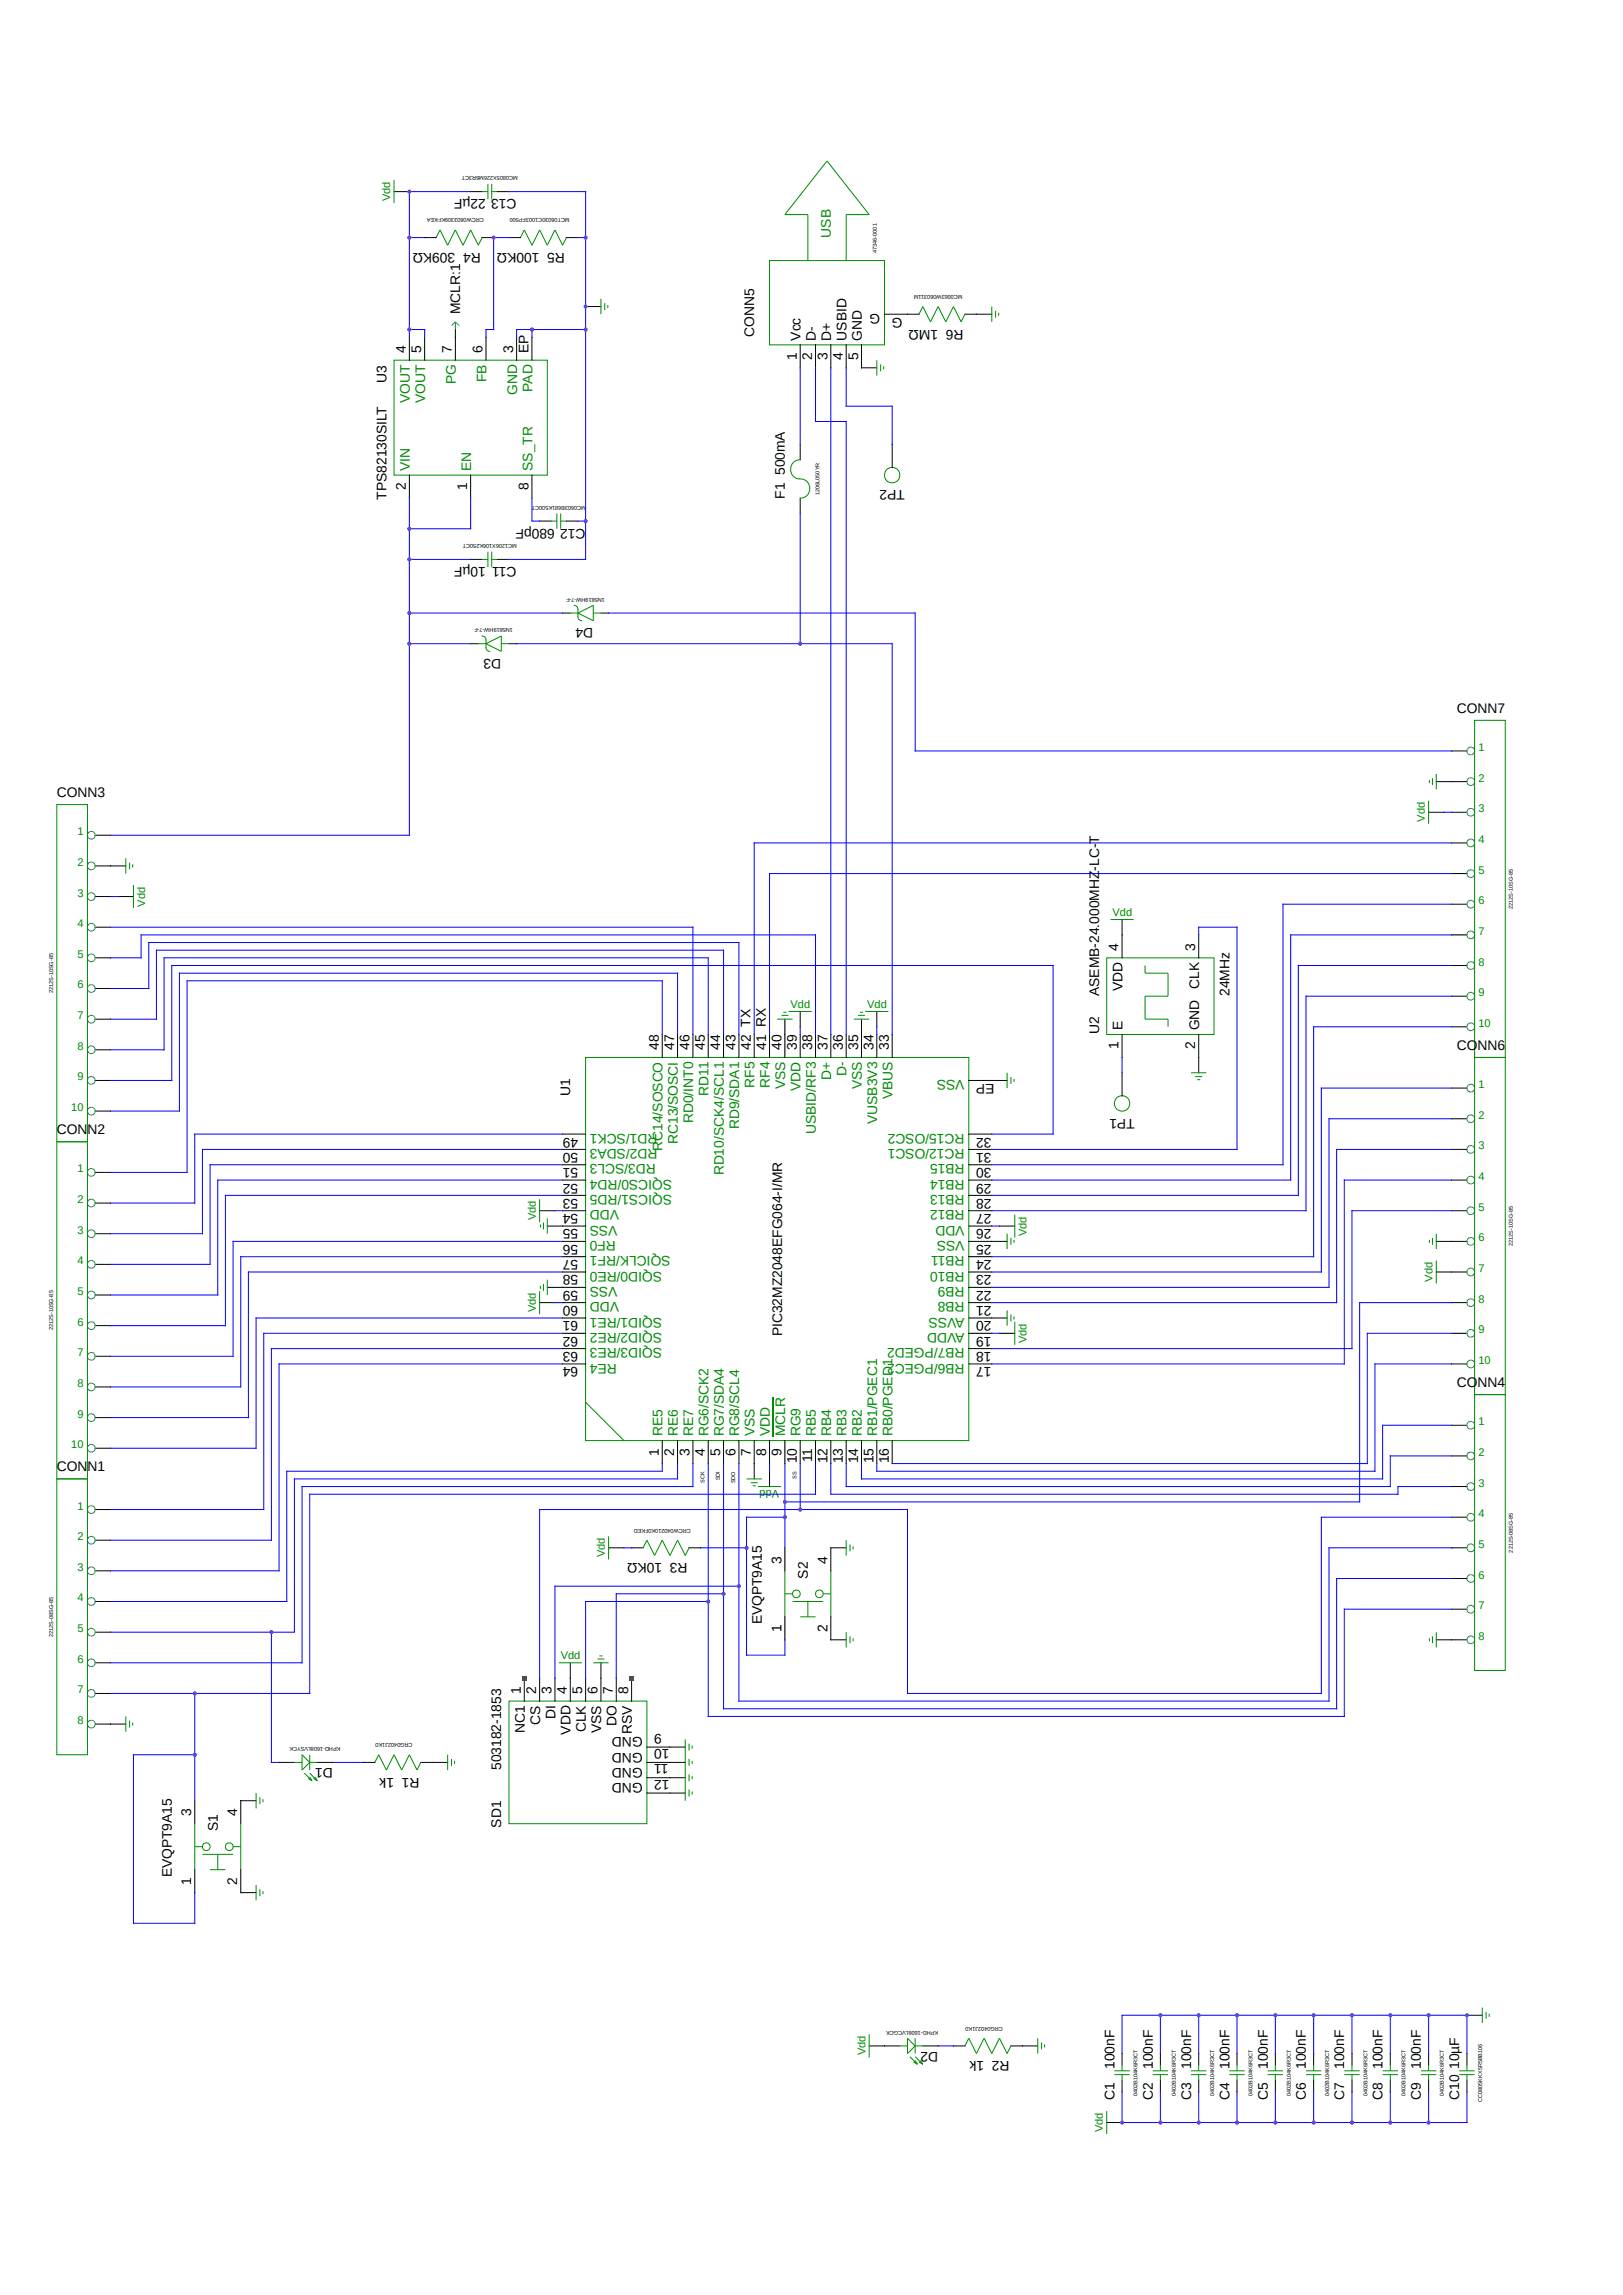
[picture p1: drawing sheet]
<svg xmlns="http://www.w3.org/2000/svg" width="210mm" height="297mm" viewBox="0 0 210 297" stroke-linecap="round" stroke-linejoin="round" font-family="sans-serif">
<defs><g id="words">
<g font-size="1.8">
<text x="66.8" y="25.8" transform="rotate(-180 66.8 25.8)">C13 22µF</text>
<text x="58.9" y="32.7" transform="rotate(-180 58.9 32.7)">309KΩ</text>
<text x="62.2" y="32.7" transform="rotate(-180 62.2 32.7)">R4</text>
<text x="69.8" y="32.7" transform="rotate(-180 69.8 32.7)">100KΩ</text>
<text x="73.1" y="32.7" transform="rotate(-180 73.1 32.7)">R5</text>
<text x="59.5" y="40.7" transform="rotate(-90 59.5 40.7)">MCLR:1</text>
<text x="113.9" y="40.7" transform="rotate(-180 113.9 40.7)">G</text>
<text x="116.8" y="41.2" transform="rotate(-180 116.8 41.2)">G</text>
<text x="52.5" y="45.7" transform="rotate(-90 52.5 45.7)">4</text>
<text x="54.5" y="45.7" transform="rotate(-90 54.5 45.7)">5</text>
<text x="58.5" y="45.7" transform="rotate(-90 58.5 45.7)">7</text>
<text x="62.4" y="45.7" transform="rotate(-90 62.4 45.7)">6</text>
<text x="66.4" y="45.7" transform="rotate(-90 66.4 45.7)">3</text>
<text x="68.4" y="45.7" transform="rotate(-90 68.4 45.7)">EP</text>
<text x="97.6" y="43.6" transform="rotate(-90 97.6 43.6)">CONN5</text>
<text x="103.1" y="46.6" transform="rotate(-90 103.1 46.6)">1</text>
<text x="103.6" y="44.1" transform="rotate(-90 103.6 44.1)">Vcc</text>
<text x="105.1" y="46.6" transform="rotate(-90 105.1 46.6)">2</text>
<text x="105.6" y="44.1" transform="rotate(-90 105.6 44.1)">D-</text>
<text x="107.1" y="46.6" transform="rotate(-90 107.1 46.6)">3</text>
<text x="107.6" y="44.1" transform="rotate(-90 107.6 44.1)">D+</text>
<text x="109" y="46.6" transform="rotate(-90 109 46.6)">4</text>
<text x="109.5" y="44.1" transform="rotate(-90 109.5 44.1)">USBID</text>
<text x="111" y="46.6" transform="rotate(-90 111 46.6)">5</text>
<text x="111.5" y="44.1" transform="rotate(-90 111.5 44.1)">GND</text>
<text x="121.4" y="42.6" transform="rotate(-180 121.4 42.6)">1MΩ</text>
<text x="124.7" y="42.6" transform="rotate(-180 124.7 42.6)">R6</text>
<text x="50" y="49.6" transform="rotate(-90 50 49.6)">U3</text>
<text x="50" y="64.7" transform="rotate(-90 50 64.7)">TPS82130SILT</text>
<text x="52.5" y="63.4" transform="rotate(-90 52.5 63.4)">2</text>
<text x="60.5" y="63.4" transform="rotate(-90 60.5 63.4)">1</text>
<text x="68.4" y="63.4" transform="rotate(-90 68.4 63.4)">8</text>
<text x="101.6" y="64.6" transform="rotate(-90 101.6 64.6)">F1 500mA</text>
<text x="117.1" y="63.5" transform="rotate(-180 117.1 63.5)">TP2</text>
<text x="75.8" y="68.4" transform="rotate(-180 75.8 68.4)">C12 680pF</text>
<text x="66.8" y="73.4" transform="rotate(-180 66.8 73.4)">C11 10µF</text>
<text x="76.8" y="81.3" transform="rotate(-180 76.8 81.3)">D4</text>
<text x="64.9" y="85.3" transform="rotate(-180 64.9 85.3)">D3</text>
<text x="188.5" y="92.2">CONN7</text>
<text x="7.4" y="103.1">CONN3</text>
<text x="144.7" y="123" transform="rotate(-90 144.7 123)">4</text>
<text x="154.7" y="123" transform="rotate(-90 154.7 123)">3</text>
<text x="142.2" y="128.9" transform="rotate(-90 142.2 128.9)">ASEMB-24.000MHZ-LC-T</text>
<text x="145.2" y="128.3" transform="rotate(-90 145.2 128.3)">VDD</text>
<text x="155.2" y="128" transform="rotate(-90 155.2 128)">CLK</text>
<text x="159.1" y="128.9" transform="rotate(-90 159.1 128.9)">24MHz</text>
<text x="85.2" y="135.9" transform="rotate(-90 85.2 135.9)">48</text>
<text x="87.2" y="135.9" transform="rotate(-90 87.2 135.9)">47</text>
<text x="89.2" y="135.9" transform="rotate(-90 89.2 135.9)">46</text>
<text x="91.2" y="135.9" transform="rotate(-90 91.2 135.9)">45</text>
<text x="93.2" y="135.9" transform="rotate(-90 93.2 135.9)">44</text>
<text x="95.2" y="135.9" transform="rotate(-90 95.2 135.9)">43</text>
<text x="97.1" y="135.9" transform="rotate(-90 97.1 135.9)">42 TX</text>
<text x="99.1" y="135.9" transform="rotate(-90 99.1 135.9)">41 RX</text>
<text x="101.1" y="135.9" transform="rotate(-90 101.1 135.9)">40</text>
<text x="103.1" y="135.9" transform="rotate(-90 103.1 135.9)">39</text>
<text x="105.1" y="135.9" transform="rotate(-90 105.1 135.9)">38</text>
<text x="107.1" y="135.9" transform="rotate(-90 107.1 135.9)">37</text>
<text x="109" y="135.9" transform="rotate(-90 109 135.9)">36</text>
<text x="111" y="135.9" transform="rotate(-90 111 135.9)">35</text>
<text x="113" y="135.9" transform="rotate(-90 113 135.9)">34</text>
<text x="115" y="135.9" transform="rotate(-90 115 135.9)">33</text>
<text x="142.2" y="133.9" transform="rotate(-90 142.2 133.9)">U2</text>
<text x="144.7" y="135.8" transform="rotate(-90 144.7 135.8)">1</text>
<text x="145.2" y="133.3" transform="rotate(-90 145.2 133.3)">E</text>
<text x="154.7" y="135.8" transform="rotate(-90 154.7 135.8)">2</text>
<text x="155.2" y="133.3" transform="rotate(-90 155.2 133.3)">GND</text>
<text x="188.5" y="135.9">CONN6</text>
<text x="73.8" y="141.8" transform="rotate(-90 73.8 141.8)">U1</text>
<text x="128.7" y="140.3" transform="rotate(-180 128.7 140.3)">EP</text>
<text x="7.4" y="146.8">CONN2</text>
<text x="74.8" y="149.2" transform="rotate(-180 74.8 149.2)">50</text>
<text x="74.8" y="147.2" transform="rotate(-180 74.8 147.2)">49</text>
<text x="128.3" y="149.2" transform="rotate(-180 128.3 149.2)">31</text>
<text x="128.3" y="147.2" transform="rotate(-180 128.3 147.2)">32</text>
<text x="146.8" y="144.8" transform="rotate(-180 146.8 144.8)">TP1</text>
<text x="74.8" y="155.1" transform="rotate(-180 74.8 155.1)">53</text>
<text x="74.8" y="153.2" transform="rotate(-180 74.8 153.2)">52</text>
<text x="74.8" y="151.2" transform="rotate(-180 74.8 151.2)">51</text>
<text x="128.3" y="155.1" transform="rotate(-180 128.3 155.1)">28</text>
<text x="128.3" y="153.2" transform="rotate(-180 128.3 153.2)">29</text>
<text x="128.3" y="151.2" transform="rotate(-180 128.3 151.2)">30</text>
<text x="74.8" y="161.1" transform="rotate(-180 74.8 161.1)">56</text>
<text x="74.8" y="159.1" transform="rotate(-180 74.8 159.1)">55</text>
<text x="74.8" y="157.1" transform="rotate(-180 74.8 157.1)">54</text>
<text x="128.3" y="161.1" transform="rotate(-180 128.3 161.1)">25</text>
<text x="128.3" y="159.1" transform="rotate(-180 128.3 159.1)">26</text>
<text x="128.3" y="157.1" transform="rotate(-180 128.3 157.1)">27</text>
<text x="74.8" y="167" transform="rotate(-180 74.8 167)">59</text>
<text x="74.8" y="165.1" transform="rotate(-180 74.8 165.1)">58</text>
<text x="74.8" y="163.1" transform="rotate(-180 74.8 163.1)">57</text>
<text x="128.3" y="167" transform="rotate(-180 128.3 167)">22</text>
<text x="128.3" y="165.1" transform="rotate(-180 128.3 165.1)">23</text>
<text x="128.3" y="163.1" transform="rotate(-180 128.3 163.1)">24</text>
<text x="74.8" y="173" transform="rotate(-180 74.8 173)">62</text>
<text x="74.8" y="171" transform="rotate(-180 74.8 171)">61</text>
<text x="74.8" y="169" transform="rotate(-180 74.8 169)">60</text>
<text x="101.2" y="172.9" transform="rotate(-90 101.2 172.9)">PIC32MZ2048EFG064-I/MR</text>
<text x="128.3" y="173" transform="rotate(-180 128.3 173)">19</text>
<text x="128.3" y="171" transform="rotate(-180 128.3 171)">20</text>
<text x="128.3" y="169" transform="rotate(-180 128.3 169)">21</text>
<text x="74.8" y="177" transform="rotate(-180 74.8 177)">64</text>
<text x="74.8" y="175" transform="rotate(-180 74.8 175)">63</text>
<text x="128.3" y="177" transform="rotate(-180 128.3 177)">17</text>
<text x="128.3" y="175" transform="rotate(-180 128.3 175)">18</text>
<text x="188.5" y="179.5">CONN4</text>
<text x="7.4" y="190.4">CONN1</text>
<text x="85.2" y="188.4" transform="rotate(-90 85.2 188.4)">1</text>
<text x="87.2" y="188.4" transform="rotate(-90 87.2 188.4)">2</text>
<text x="89.2" y="188.4" transform="rotate(-90 89.2 188.4)">3</text>
<text x="91.2" y="188.4" transform="rotate(-90 91.2 188.4)">4</text>
<text x="93.2" y="188.4" transform="rotate(-90 93.2 188.4)">5</text>
<text x="95.2" y="188.4" transform="rotate(-90 95.2 188.4)">6</text>
<text x="97.1" y="188.4" transform="rotate(-90 97.1 188.4)">7</text>
<text x="99.1" y="188.4" transform="rotate(-90 99.1 188.4)">8</text>
<text x="101.1" y="188.4" transform="rotate(-90 101.1 188.4)">9</text>
<text x="103.1" y="189.4" transform="rotate(-90 103.1 189.4)">10</text>
<text x="105.1" y="189.2" transform="rotate(-90 105.1 189.2)">11</text>
<text x="107.1" y="189.4" transform="rotate(-90 107.1 189.4)">12</text>
<text x="109" y="189.4" transform="rotate(-90 109 189.4)">13</text>
<text x="111" y="189.4" transform="rotate(-90 111 189.4)">14</text>
<text x="113" y="189.4" transform="rotate(-90 113 189.4)">15</text>
<text x="115" y="189.4" transform="rotate(-90 115 189.4)">16</text>
<text x="85.7" y="202.3" transform="rotate(-180 85.7 202.3)">10KΩ</text>
<text x="89" y="202.3" transform="rotate(-180 89 202.3)">R3</text>
<text x="101.1" y="202.3" transform="rotate(-90 101.1 202.3)">3</text>
<text x="107.1" y="202.3" transform="rotate(-90 107.1 202.3)">4</text>
<text x="104.5" y="204.3" transform="rotate(-90 104.5 204.3)">S2</text>
<text x="98.6" y="210.2" transform="rotate(-90 98.6 210.2)">EVQPT9A15</text>
<text x="101.1" y="211.2" transform="rotate(-90 101.1 211.2)">1</text>
<text x="107.1" y="211.2" transform="rotate(-90 107.1 211.2)">2</text>
<text x="67.4" y="219.2" transform="rotate(-90 67.4 219.2)">1</text>
<text x="69.4" y="219.2" transform="rotate(-90 69.4 219.2)">2</text>
<text x="71.4" y="219.2" transform="rotate(-90 71.4 219.2)">3</text>
<text x="73.3" y="219.2" transform="rotate(-90 73.3 219.2)">4</text>
<text x="75.3" y="219.2" transform="rotate(-90 75.3 219.2)">5</text>
<text x="77.3" y="219.2" transform="rotate(-90 77.3 219.2)">6</text>
<text x="79.3" y="219.2" transform="rotate(-90 79.3 219.2)">7</text>
<text x="81.3" y="219.2" transform="rotate(-90 81.3 219.2)">8</text>
<text x="67.9" y="224.3" transform="rotate(-90 67.9 224.3)">NC1</text>
<text x="69.9" y="223.2" transform="rotate(-90 69.9 223.2)">CS</text>
<text x="71.9" y="222.5" transform="rotate(-90 71.9 222.5)">DI</text>
<text x="73.8" y="224.5" transform="rotate(-90 73.8 224.5)">VDD</text>
<text x="75.8" y="224.2" transform="rotate(-90 75.8 224.2)">CLK</text>
<text x="77.8" y="224.3" transform="rotate(-90 77.8 224.3)">VSS</text>
<text x="79.8" y="223.4" transform="rotate(-90 79.8 223.4)">DO</text>
<text x="81.8" y="224.4" transform="rotate(-90 81.8 224.4)">RSV</text>
<text x="83.2" y="224.8" transform="rotate(-180 83.2 224.8)">GND</text>
<text x="83.2" y="226.8" transform="rotate(-180 83.2 226.8)">GND</text>
<text x="85.6" y="224.3" transform="rotate(-180 85.6 224.3)">9</text>
<text x="86.6" y="226.3" transform="rotate(-180 86.6 226.3)">10</text>
<text x="43" y="228.8" transform="rotate(-180 43 228.8)">D1</text>
<text x="51" y="230.1" transform="rotate(-180 51 230.1)">1k</text>
<text x="54.3" y="230.1" transform="rotate(-180 54.3 230.1)">R1</text>
<text x="64.9" y="229.1" transform="rotate(-90 64.9 229.1)">503182-1853</text>
<text x="83.2" y="228.8" transform="rotate(-180 83.2 228.8)">GND</text>
<text x="83.2" y="230.8" transform="rotate(-180 83.2 230.8)">GND</text>
<text x="86.5" y="228.3" transform="rotate(-180 86.5 228.3)">11</text>
<text x="86.6" y="230.3" transform="rotate(-180 86.6 230.3)">12</text>
<text x="24.8" y="235.1" transform="rotate(-90 24.8 235.1)">3</text>
<text x="28.2" y="237" transform="rotate(-90 28.2 237)">S1</text>
<text x="30.7" y="235.1" transform="rotate(-90 30.7 235.1)">4</text>
<text x="64.9" y="236.5" transform="rotate(-90 64.9 236.5)">SD1</text>
<text x="22.2" y="243" transform="rotate(-90 22.2 243)">EVQPT9A15</text>
<text x="24.8" y="243.9" transform="rotate(-90 24.8 243.9)">1</text>
<text x="30.7" y="243.9" transform="rotate(-90 30.7 243.9)">2</text>
<text x="121.4" y="265.5" transform="rotate(-180 121.4 265.5)">D2</text>
<text x="127.3" y="266.7" transform="rotate(-180 127.3 266.7)">1k</text>
<text x="130.6" y="266.7" transform="rotate(-180 130.6 266.7)">R2</text>
<text x="144.2" y="267.7" transform="rotate(-90 144.2 267.7)">100nF</text>
<text x="149.2" y="267.7" transform="rotate(-90 149.2 267.7)">100nF</text>
<text x="154.1" y="267.7" transform="rotate(-90 154.1 267.7)">100nF</text>
<text x="159.1" y="267.7" transform="rotate(-90 159.1 267.7)">100nF</text>
<text x="164" y="267.7" transform="rotate(-90 164 267.7)">100nF</text>
<text x="169" y="267.7" transform="rotate(-90 169 267.7)">100nF</text>
<text x="173.9" y="267.7" transform="rotate(-90 173.9 267.7)">100nF</text>
<text x="178.9" y="267.7" transform="rotate(-90 178.9 267.7)">100nF</text>
<text x="183.9" y="267.7" transform="rotate(-90 183.9 267.7)">100nF</text>
<text x="144.2" y="271.7" transform="rotate(-90 144.2 271.7)">C1</text>
<text x="149.2" y="271.7" transform="rotate(-90 149.2 271.7)">C2</text>
<text x="154.1" y="271.7" transform="rotate(-90 154.1 271.7)">C3</text>
<text x="159.1" y="271.7" transform="rotate(-90 159.1 271.7)">C4</text>
<text x="164" y="271.7" transform="rotate(-90 164 271.7)">C5</text>
<text x="169" y="271.7" transform="rotate(-90 169 271.7)">C6</text>
<text x="173.9" y="271.7" transform="rotate(-90 173.9 271.7)">C7</text>
<text x="178.9" y="271.7" transform="rotate(-90 178.9 271.7)">C8</text>
<text x="183.9" y="271.7" transform="rotate(-90 183.9 271.7)">C9</text>
<text x="188.8" y="271.7" transform="rotate(-90 188.8 271.7)">C10 10µF</text>
</g>
<g font-size="1.8" fill="#008b00">
<text x="107.5" y="30.7" transform="rotate(-90 107.5 30.7)">USB</text>
<text x="53" y="52.1" transform="rotate(-90 53 52.1)">VOUT</text>
<text x="55" y="52.1" transform="rotate(-90 55 52.1)">VOUT</text>
<text x="59" y="49.7" transform="rotate(-90 59 49.7)">PG</text>
<text x="62.9" y="49.4" transform="rotate(-90 62.9 49.4)">FB</text>
<text x="66.9" y="51.1" transform="rotate(-90 66.9 51.1)">GND</text>
<text x="68.9" y="50.7" transform="rotate(-90 68.9 50.7)">PAD</text>
<text x="53" y="60.9" transform="rotate(-90 53 60.9)">VIN</text>
<text x="60.9" y="60.9" transform="rotate(-90 60.9 60.9)">EN</text>
<text x="68.9" y="60.9" transform="rotate(-90 68.9 60.9)">SS_TR</text>
<text x="91.7" y="141.8" transform="rotate(-90 91.7 141.8)">RD11</text>
<text x="97.6" y="140.8" transform="rotate(-90 97.6 140.8)">RF5</text>
<text x="99.6" y="140.8" transform="rotate(-90 99.6 140.8)">RF4</text>
<text x="101.6" y="141" transform="rotate(-90 101.6 141)">VSS</text>
<text x="103.6" y="141.2" transform="rotate(-90 103.6 141.2)">VDD</text>
<text x="107.6" y="139.7" transform="rotate(-90 107.6 139.7)">D+</text>
<text x="109.5" y="139.3" transform="rotate(-90 109.5 139.3)">D-</text>
<text x="111.5" y="141" transform="rotate(-90 111.5 141)">VSS</text>
<text x="115.5" y="142.3" transform="rotate(-90 115.5 142.3)">VBUS</text>
<text x="124.8" y="139.8" transform="rotate(-180 124.8 139.8)">VSS</text>
<text x="85.1" y="148.7" transform="rotate(-180 85.1 148.7)">RD2/SDA3</text>
<text x="85.1" y="146.7" transform="rotate(-180 85.1 146.7)">RD1/SCK1</text>
<text x="85.7" y="148.9" transform="rotate(-90 85.7 148.9)">RC14/SOSCO</text>
<text x="87.7" y="148" transform="rotate(-90 87.7 148)">RC13/SOSCI</text>
<text x="89.7" y="145.4" transform="rotate(-90 89.7 145.4)">RD0/INT0</text>
<text x="95.7" y="146.2" transform="rotate(-90 95.7 146.2)">RD9/SDA1</text>
<text x="105.6" y="146.7" transform="rotate(-90 105.6 146.7)">USBID/RF3</text>
<text x="113.5" y="145.5" transform="rotate(-90 113.5 145.5)">VUSB3V3</text>
<text x="124.8" y="148.7" transform="rotate(-180 124.8 148.7)">RC12/OSC1</text>
<text x="124.8" y="146.7" transform="rotate(-180 124.8 146.7)">RC15/OSC2</text>
<text x="84.9" y="150.7" transform="rotate(-180 84.9 150.7)">RD3/SCL3</text>
<text x="87" y="154.6" transform="rotate(-180 87 154.6)">SQICS1/RD5</text>
<text x="87" y="152.7" transform="rotate(-180 87 152.7)">SQICS0/RD4</text>
<text x="93.7" y="152.1" transform="rotate(-90 93.7 152.1)">RD10/SCK4/SCL1</text>
<text x="124.8" y="154.6" transform="rotate(-180 124.8 154.6)">RB13</text>
<text x="124.8" y="152.7" transform="rotate(-180 124.8 152.7)">RB14</text>
<text x="124.8" y="150.7" transform="rotate(-180 124.8 150.7)">RB15</text>
<text x="79.7" y="160.6" transform="rotate(-180 79.7 160.6)">RF0</text>
<text x="79.9" y="158.6" transform="rotate(-180 79.9 158.6)">VSS</text>
<text x="80.1" y="156.6" transform="rotate(-180 80.1 156.6)">VDD</text>
<text x="124.8" y="160.6" transform="rotate(-180 124.8 160.6)">VSS</text>
<text x="124.8" y="158.6" transform="rotate(-180 124.8 158.6)">VDD</text>
<text x="124.8" y="156.6" transform="rotate(-180 124.8 156.6)">RB12</text>
<text x="79.9" y="166.5" transform="rotate(-180 79.9 166.5)">VSS</text>
<text x="85.7" y="164.6" transform="rotate(-180 85.7 164.6)">SQID0/RE0</text>
<text x="86.8" y="162.6" transform="rotate(-180 86.8 162.6)">SQICLK/RF1</text>
<text x="124.8" y="166.5" transform="rotate(-180 124.8 166.5)">RB9</text>
<text x="124.8" y="164.6" transform="rotate(-180 124.8 164.6)">RB10</text>
<text x="124.8" y="162.6" transform="rotate(-180 124.8 162.6)">RB11</text>
<text x="80.1" y="168.5" transform="rotate(-180 80.1 168.5)">VDD</text>
<text x="85.7" y="172.5" transform="rotate(-180 85.7 172.5)">SQID2/RE2</text>
<text x="85.7" y="170.5" transform="rotate(-180 85.7 170.5)">SQID1/RE1</text>
<text x="124.8" y="172.5" transform="rotate(-180 124.8 172.5)">AVDD</text>
<text x="124.8" y="170.5" transform="rotate(-180 124.8 170.5)">AVSS</text>
<text x="124.8" y="168.5" transform="rotate(-180 124.8 168.5)">RB8</text>
<text x="79.8" y="176.5" transform="rotate(-180 79.8 176.5)">RE4</text>
<text x="85.7" y="174.5" transform="rotate(-180 85.7 174.5)">SQID3/RE3</text>
<text x="124.8" y="176.5" transform="rotate(-180 124.8 176.5)">RB6/PGEC2</text>
<text x="124.8" y="174.5" transform="rotate(-180 124.8 174.5)">RB7/PGED2</text>
<text x="85.7" y="185.9" transform="rotate(-90 85.7 185.9)">RE5</text>
<text x="87.7" y="185.9" transform="rotate(-90 87.7 185.9)">RE6</text>
<text x="89.7" y="185.9" transform="rotate(-90 89.7 185.9)">RE7</text>
<text x="91.7" y="185.9" transform="rotate(-90 91.7 185.9)">RG6/SCK2</text>
<text x="93.7" y="185.9" transform="rotate(-90 93.7 185.9)">RG7/SDA4</text>
<text x="95.7" y="185.9" transform="rotate(-90 95.7 185.9)">RG8/SCL4</text>
<text x="97.6" y="185.9" transform="rotate(-90 97.6 185.9)">VSS</text>
<text x="99.6" y="185.9" transform="rotate(-90 99.6 185.9)">VDD</text>
<text x="101.6" y="185.9" transform="rotate(-90 101.6 185.9)">MCLR</text>
<text x="103.6" y="185.9" transform="rotate(-90 103.6 185.9)">RG9</text>
<text x="105.6" y="185.9" transform="rotate(-90 105.6 185.9)">RB5</text>
<text x="107.6" y="185.9" transform="rotate(-90 107.6 185.9)">RB4</text>
<text x="109.5" y="185.9" transform="rotate(-90 109.5 185.9)">RB3</text>
<text x="111.5" y="185.9" transform="rotate(-90 111.5 185.9)">RB2</text>
<text x="113.5" y="185.9" transform="rotate(-90 113.5 185.9)">RB1/PGEC1</text>
<text x="115.5" y="185.9" transform="rotate(-90 115.5 185.9)">RB0/PGED1</text>
</g>
<g font-size="1.4" fill="#008b00">
<text x="50.5" y="26" transform="rotate(-90 50.5 26)">Vdd</text>
<text x="191.3" y="97.2">1</text>
<text x="191.3" y="101.2">2</text>
<text x="184.4" y="106.4" transform="rotate(-90 184.4 106.4)">Vdd</text>
<text x="191.3" y="105.1">3</text>
<text x="10" y="108.1">1</text>
<text x="10" y="112.1">2</text>
<text x="191.3" y="109.1">4</text>
<text x="191.3" y="113.1">5</text>
<text x="10" y="116">3</text>
<text x="10" y="120">4</text>
<text x="18.8" y="117.3" transform="rotate(-90 18.8 117.3)">Vdd</text>
<text x="143.9" y="118.5">Vdd</text>
<text x="191.3" y="117">6</text>
<text x="10" y="124">5</text>
<text x="191.3" y="121">7</text>
<text x="191.3" y="124.9">8</text>
<text x="10" y="127.9">6</text>
<text x="10" y="131.9">7</text>
<text x="102.3" y="130.4">Vdd</text>
<text x="112.2" y="130.4">Vdd</text>
<text x="191.3" y="128.9">9</text>
<text x="10" y="135.9">8</text>
<text x="191.3" y="132.9">10</text>
<text x="9.2" y="143.8">10</text>
<text x="10" y="139.8">9</text>
<text x="191.3" y="140.8">1</text>
<text x="191.3" y="144.8">2</text>
<text x="191.3" y="148.7">3</text>
<text x="10" y="151.7">1</text>
<text x="10" y="155.7">2</text>
<text x="191.3" y="152.7">4</text>
<text x="10" y="159.7">3</text>
<text x="69.3" y="157.9" transform="rotate(-90 69.3 157.9)">Vdd</text>
<text x="132.8" y="160" transform="rotate(-90 132.8 160)">Vdd</text>
<text x="191.3" y="156.7">5</text>
<text x="191.3" y="160.6">6</text>
<text x="10" y="163.6">4</text>
<text x="10" y="167.6">5</text>
<text x="185.3" y="165.9" transform="rotate(-90 185.3 165.9)">Vdd</text>
<text x="191.3" y="164.6">7</text>
<text x="10" y="171.6">6</text>
<text x="69.3" y="169.8" transform="rotate(-90 69.3 169.8)">Vdd</text>
<text x="132.8" y="173.9" transform="rotate(-90 132.8 173.9)">Vdd</text>
<text x="191.3" y="168.6">8</text>
<text x="191.3" y="172.5">9</text>
<text x="10" y="175.5">7</text>
<text x="10" y="179.5">8</text>
<text x="191.3" y="176.5">10</text>
<text x="10" y="183.5">9</text>
<text x="191.3" y="184.4">1</text>
<text x="9.2" y="187.4">10</text>
<text x="191.3" y="188.4">2</text>
<text x="10" y="195.4">1</text>
<text x="100.8" y="192.9" transform="rotate(-180 100.8 192.9)">Vdd</text>
<text x="191.3" y="192.4">3</text>
<text x="191.3" y="196.3">4</text>
<text x="10" y="199.3">2</text>
<text x="10" y="203.3">3</text>
<text x="78.3" y="201.6" transform="rotate(-90 78.3 201.6)">Vdd</text>
<text x="191.3" y="200.3">5</text>
<text x="10" y="207.3">4</text>
<text x="191.3" y="204.3">6</text>
<text x="191.3" y="208.2">7</text>
<text x="10" y="211.2">5</text>
<text x="10" y="215.2">6</text>
<text x="72.5" y="214.7">Vdd</text>
<text x="191.3" y="212.2">8</text>
<text x="10" y="219.2">7</text>
<text x="10" y="223.1">8</text>
<text x="112" y="266" transform="rotate(-90 112 266)">Vdd</text>
<text x="142.7" y="275.9" transform="rotate(-90 142.7 275.9)">Vdd</text>
</g>
<g font-size=".7">
<text x="67" y="22.8" transform="rotate(-180 67 22.8)">MC0805X226M6R3CT</text>
<text x="62.6" y="28.3" transform="rotate(-180 62.6 28.3)">CRCW0603309KFKEA</text>
<text x="73.7" y="28.3" transform="rotate(-180 73.7 28.3)">MCT06030C1003FP500</text>
<text x="113.5" y="32.7" transform="rotate(-90 113.5 32.7)">47346-0001</text>
<text x="124.5" y="38.2" transform="rotate(-180 124.5 38.2)">MC0063W060311M</text>
<text x="75.8" y="65.4" transform="rotate(-180 75.8 65.4)">MC0603B681K500CT</text>
<text x="106" y="64.1" transform="rotate(-90 106 64.1)">1206L050YR</text>
<text x="66.9" y="70.4" transform="rotate(-180 66.9 70.4)">MC1206X106K250CT</text>
<text x="78.3" y="77.3" transform="rotate(-180 78.3 77.3)">1N5819HW-7-F</text>
<text x="66.4" y="81.3" transform="rotate(-180 66.4 81.3)">1N5819HW-7-F</text>
<text x="195.8" y="117.6" transform="rotate(-90 195.8 117.6)">2212S-10SG-85</text>
<text x="6.9" y="128.5" transform="rotate(-90 6.9 128.5)">2212S-10SG-85</text>
<text x="195.8" y="161.3" transform="rotate(-90 195.8 161.3)">2212S-10SG-85</text>
<text x="6.9" y="172.2" transform="rotate(-90 6.9 172.2)">2212S-10SG-85</text>
<text x="91.1" y="191.9" transform="rotate(-90 91.1 191.9)">SCK</text>
<text x="93.1" y="191.6" transform="rotate(-90 93.1 191.6)">SDI</text>
<text x="95.1" y="191.9" transform="rotate(-90 95.1 191.9)">SDO</text>
<text x="103" y="191.4" transform="rotate(-90 103 191.4)">SS</text>
<text x="89.4" y="197.8" transform="rotate(-180 89.4 197.8)">CRCW040210K0FKED</text>
<text x="195.8" y="200.9" transform="rotate(-90 195.8 200.9)">2212S-08SG-85</text>
<text x="6.9" y="211.8" transform="rotate(-90 6.9 211.8)">2212S-08SG-85</text>
<text x="44" y="226.1" transform="rotate(-180 44 226.1)">KPHD-1608LVSYCK</text>
<text x="53.4" y="225.6" transform="rotate(-180 53.4 225.6)">CRG0402J1K0</text>
<text x="121.4" y="262.8" transform="rotate(-180 121.4 262.8)">KPHD-1608LVCGCK</text>
<text x="129.7" y="262.3" transform="rotate(-180 129.7 262.3)">CRG0402J1K0</text>
<text x="147.2" y="271.2" transform="rotate(-90 147.2 271.2)">0402B104K6R3CT</text>
<text x="152.1" y="271.2" transform="rotate(-90 152.1 271.2)">0402B104K6R3CT</text>
<text x="157.1" y="271.2" transform="rotate(-90 157.1 271.2)">0402B104K6R3CT</text>
<text x="162" y="271.2" transform="rotate(-90 162 271.2)">0402B104K6R3CT</text>
<text x="167" y="271.2" transform="rotate(-90 167 271.2)">0402B104K6R3CT</text>
<text x="172" y="271.2" transform="rotate(-90 172 271.2)">0402B104K6R3CT</text>
<text x="176.9" y="271.2" transform="rotate(-90 176.9 271.2)">0402B104K6R3CT</text>
<text x="181.9" y="271.2" transform="rotate(-90 181.9 271.2)">0402B104K6R3CT</text>
<text x="186.8" y="271.2" transform="rotate(-90 186.8 271.2)">0402B104K6R3CT</text>
<text x="191.8" y="272" transform="rotate(-90 191.8 272)">CC0805KKX5R5BB106</text>
</g>
</g></defs>
<g fill="none" stroke="#008b00" stroke-width=".13">
<path d="M51 23.3v3M56.4 30.7l.5-.9 1 1.9 1-1.9 1 1.9 1-1.9 1 1.9 .5-1M62.4 24.8h.7M63.1 23.8v2M63.6 23.8v2M63.6 24.8h.8M67.3 30.7l.5-.9 1 1.9 1-1.9 1 1.9 1-1.9 1 1.9 .5-1M77.8 38.7v2M78.3 39.2v.9M78.6 39.5v.4M99.6 33.7h14.8v10.9h-14.8zM104.5 33.7v-5.9h-2.9l5.4-7 5.5 7h-3v5.9"/>
<path d="M128.3 39.7v2M51 46.6h19.8v14.9h-19.8zM103.5 59.5a1.24 1.24 0 0 0-1.2 1.2 1.24 1.24 0 0 0 1.2 1.3 1.24 1.24 0 0 1 1.3 1.2 1.24 1.24 0 0 1-1.3 1.3M113.5 46.6v2M113.9 47.2v.9M114.3 47.4v.4M118.9 40.7l.5-1 1 2 1-2 1 2 1-2 1 2M124.9 40.7l-.5 1M128.8 40.2v.9M129.2 40.5v.4M62.4 72.4h.7M63.1 71.4v2"/>
<path d="M63.6 71.4v2M63.6 72.4h.8M71.3 67.4h.8M72.1 66.4v2M72.5 66.4v2M72.5 67.4h.8M73.8 79.3h1M74.3 78.3l.2 .1 .2 .2 .1 1.5 .2 .2h.3M74.8 79.3l2-1v2zM76.8 79.3h1M61.9 83.3h1M62.4 82.3l.2 .1 .2 .2 .1 1.4 .2 .2 .3 .1"/>
<path d="M62.9 83.3l2-1v2zM64.9 83.3h1M190.8 93.2h4v43.6h-4zM7.4 104.1h3.9v43.7h-3.9zM16.3 111.1v2M16.8 111.6v.9M17.2 111.9v.4M17.3 114.5v3M143.7 119h3M184.8 103.6v3M184.9 101v.3M185.3 100.7v.9"/>
<path d="M185.8 100.2v1.9M75.8 136.8h49.6v49.6h-49.6zM100.6 131.9h1.9M101.1 131.4h.9M101.4 131h.4M102 130.9h3M110.5 131.9h2M111 131.4h.9M111.3 131h.4M112 130.9h2.9M130.3 138.8v2M130.8 139.4v.9"/>
<path d="M131.2 139.6v.4M143.2 124h13.9v9.9h-13.9zM148.2 124.9v1h2.9v3h-2.9v3h2.9v1M154.1 138.8h2M154.7 139.3h.8M154.9 139.7h.4M190.8 136.8h4v43.7h-4zM7.4 147.8h3.9v43.6h-3.9zM69.8 155.2v3M69.9 158.5v.4M70.3 158.2v.9M70.8 157.7v2"/>
<path d="M130.3 159.7v1.9M131.3 157.2v3M185.8 159.7v1.9M69.8 167.1v3M69.9 166.4v.4M70.3 166.2v.8M70.8 165.6v2M130.3 169.6v2M130.8 160.2v.9M130.8 170.1v.9M131.2 160.4v.4M131.2 170.4v.4"/>
<path d="M131.3 171.1v2.9M184.9 160.4v.4M185.3 160.2v.9M185.8 163.1v3M7.4 191.4h3.9v35.7h-3.9zM75.8 181.5l4.9 4.9M78.7 198.8v3M96.6 191.4h2M97.1 191.9h.9M97.4 192.3h.4M98.1 192.4h3M100.1 180.8v5.1"/>
<path d="M109.5 199.3v2M110 199.9v.9M190.8 180.5h4v35.7h-4zM72.3 215.2h3M76.8 215.2h1.9M77.3 214.7h.9M77.6 214.3h.4M83.2 200.3l.5-1 1 2 1-2 1 2 1-2 1 2 .5-1M101.6 203.3v5.9M101.6 206.3h.9M102.5 207.3h4M103.5 209.2h2"/>
<path d="M104.5 207.3v1.9M106.5 206.3h1M107.5 203.3v5.9M109.5 211.2v2M110 211.8v.9M110.4 200.1v.4M110.4 212v.4M184.9 212v.4M185.3 211.8v.9M185.8 211.2v2M16.3 222.1v2M16.8 222.7v.9"/>
<path d="M17.2 222.9v.4M25.2 236v6M25.2 239h1M26.2 240h4M28.2 240v2M30.2 239h1M31.2 236v6M33.1 232v2M33.6 232.6v.9M34 232.8v.4M38.1 228.1h1M39.1 227.1l1 1-1 1z"/>
<path d="M39.4 229.5l1 1M39.9 230.2l.5 .3M40.1 227.1v2M40.1 228.1h1M40.1 230l.3 .5M40.1 229.5l1 1M40.6 230.2l.5 .3M40.8 230l.3 .5M48.5 228.1l.5-1 1 2 1-2 1 2 1-2 1 2 .5-1M57.9 227.1v2M58.4 227.6v.9M58.8 227.9v.4"/>
<path d="M65.9 220.1h17.8v15.9h-17.8zM88.7 225.1v7.9M89.2 225.6v.9M89.2 227.6v.9M89.2 229.6v.9M89.2 231.6v.9M89.6 225.9v.4M89.6 227.9v.4M89.6 229.9v.4M89.6 231.8v.4M27.2 242h2M33.1 243.9v2"/>
<path d="M33.6 244.5v.9M34 244.7v.4M191.8 259.8v2M112.5 263.3v3M116.4 264.8h1M117.4 263.8l1 1-1 1zM117.7 266.2l1 .9M118.2 266.8l.5 .3M118.4 263.8v2M118.4 264.8h1M118.4 266.6l.3 .5M118.4 266.2l1 .9"/>
<path d="M118.9 266.8l.5 .3M119.1 266.6l.3 .5M124.9 264.8l.5-1 .9 2 1-2 1 2 1-2 1 2 .5-1M134.3 263.8v2M134.8 264.3v.9M135.2 264.6v.4M143.2 273.2v3M144.2 268.5h2M144.2 268h2M145.2 267.2v.8M145.2 268.5v.7M149.2 268.5h1.9"/>
<path d="M149.2 268h1.9M150.1 267.2v.8M150.1 268.5v.7M154.1 268.5h2M154.1 268h2M155.1 267.2v.8M155.1 268.5v.7M159.1 268.5h2M159.1 268h2M160.1 267.2v.8M160.1 268.5v.7M164 268.5h2"/>
<path d="M164 268h2M165 267.2v.8M165 268.5v.7M169 268.5h2M169 268h2M170 267.2v.8M170 268.5v.7M173.9 268.5h2M173.9 268h2M174.9 267.2v.8M174.9 268.5v.7M178.9 268.5h2"/>
<path d="M178.9 268h2M179.9 267.2v.8M179.9 268.5v.7M183.9 268.5h1.9M183.9 268h1.9M184.8 267.2v.8M184.8 268.5v.7M188.8 268.5h2M188.8 268h2M189.8 267.2v.8M189.8 268.5v.7M192.3 260.4v.8"/>
<path d="M192.7 260.6v.4"/>
<circle cx="115.4" cy="61.5" r="1"/>
<circle cx="145.2" cy="142.8" r="1"/>
<circle cx="103" cy="206.3" r=".5"/>
<circle cx="106" cy="206.3" r=".5"/>
<circle cx="26.7" cy="239" r=".5"/>
<circle cx="29.7" cy="239" r=".5"/>
</g>
<g fill="none" stroke="#000" stroke-width=".13">
<path d="M51 24.8h2M54.9 30.7h1.5M60.9 24.8h1.5M62.4 30.7h1.5M64.4 24.8h1.5M65.9 30.7h1.4M73.3 30.7h1.5M75.8 39.7h2M53 43.6v3M54.9 43.6v3M58.9 42.6v4M62.9 43.6v3"/>
<path d="M66.8 43.6v3M68.8 43.6v3M103.5 44.6v3M103.5 57.5v2M105.5 44.6v3M107.5 44.6v3M109.5 44.6v3M111.5 44.6v3h2M114.4 40.7h4.5M115.4 57.5v3M124.8 40.7h3.5M53 61.5v3"/>
<path d="M60.9 61.5v3M60.9 72.4h1.5M64.4 72.4h1.5M68.8 61.5v3M69.8 67.4h1.5M72.8 79.3h1M73.3 67.4h1.5M77.8 79.3h.9M103.5 64.5v1.9M60.9 83.3h1M65.9 83.3h.9M187.8 97.2h2"/>
<path d="M12.3 108.1h2M12.3 112.1h4M12.3 116h2M12.3 120h2M15.3 116h2M145.2 119v5M184.8 105.1h2M185.8 101.2h4M187.8 105.1h2M187.8 109.1h2M187.8 113.1h2M187.8 117h2"/>
<path d="M12.3 139.8h2M12.3 124h2M12.3 127.9h2M12.3 131.9h2M12.3 135.9h2M85.7 133.9v2.9M87.7 133.9v2.9M89.7 133.9v2.9M91.6 133.9v2.9M93.6 133.9v2.9M95.6 133.9v2.9M97.6 133.9v2.9"/>
<path d="M99.6 133.9v2.9M101.6 131.9v4.9M103.5 130.9v2M103.5 133.9v2.9M105.5 133.9v2.9M107.5 133.9v2.9M109.5 133.9v2.9M111.5 131.9v4.9M113.5 130.9v2M113.5 133.9v2.9M115.4 133.9v2.9M125.4 139.8h4.9"/>
<path d="M145.2 133.9v2.9M145.2 138.8v3M155.1 121v3M155.1 133.9v4.9M187.8 121h2M187.8 124.9h2M187.8 128.9h2M187.8 132.9h2M12.3 143.8h2M12.3 151.7h2M12.3 155.7h2M12.3 159.7h2"/>
<path d="M69.8 156.7h2M70.8 158.7h5M72.8 156.7h3M72.8 154.7h3M72.8 152.7h3M72.8 150.7h3M72.8 148.7h3M72.8 146.8h3M125.4 158.7h2.9M125.4 156.7h2.9M125.4 154.7h2.9M125.4 152.7h2.9"/>
<path d="M125.4 150.7h2.9M125.4 148.7h2.9M125.4 146.8h2.9M129.3 158.7h2M187.8 156.7h2M187.8 152.7h2M187.8 148.7h2M187.8 140.8h2M187.8 144.8h2M12.3 163.6h2M12.3 167.6h2M12.3 171.6h2"/>
<path d="M12.3 175.5h2M12.3 179.5h2M69.8 168.6h2M70.8 166.6h5M72.8 176.5h3M72.8 174.5h3M72.8 172.5h3M72.8 170.6h3M72.8 168.6h3M72.8 164.6h3M72.8 162.6h3M72.8 160.6h3"/>
<path d="M125.4 176.5h2.9M125.4 174.5h2.9M125.4 172.5h2.9M125.4 170.6h4.9M125.4 168.6h2.9M125.4 166.6h2.9M125.4 164.6h2.9M125.4 162.6h2.9M125.4 160.6h4.9M129.3 172.5h2M185.8 164.6h4M185.8 160.6h4"/>
<path d="M187.8 176.5h2M187.8 172.5h2M187.8 168.6h2M12.3 183.5h2M12.3 187.4h2M12.3 195.4h2M12.3 199.3h2M85.7 186.4v3M87.7 186.4v3M89.7 186.4v3M91.6 186.4v3M93.6 186.4v3"/>
<path d="M95.6 186.4v3M97.6 186.4v5M99.6 186.4v3M99.6 190.4v2M101.6 186.4v3M103.5 186.4v3M105.5 186.4v3M107.5 186.4v3M109.5 186.4v3M111.5 186.4v3M113.5 186.4v3M115.4 186.4v3"/>
<path d="M187.8 184.4h2M187.8 188.4h2M187.8 192.4h2M187.8 196.3h2M12.3 203.3h2M12.3 207.3h2M12.3 211.2h2M12.3 215.2h2M12.3 219.2h2M67.8 217.2v2.9M69.8 217.2v2.9M71.8 217.2v2.9"/>
<path d="M73.8 215.2v4.9M75.8 217.2v2.9M77.8 215.2v4.9M78.7 200.3h2M79.7 217.2v2.9M81.7 217.2v2.9M81.7 200.3h1.5M89.1 200.3h1.5M101.6 200.3v3M101.6 209.2v3M107.5 209.2v3h2M109.5 200.3h-2v3"/>
<path d="M185.8 212.2h4M187.8 200.3h2M187.8 204.3h2M187.8 208.2h2M12.3 223.1h4M25.2 233v3M33.1 233h-1.9v3M36.1 228.1h2M41.1 228.1h1.9M47 228.1h1.5M54.4 228.1h3.5M83.7 226.1h5"/>
<path d="M83.7 228.1h5M83.7 230.1h5M83.7 232h5M25.2 242v2.9M31.2 242v2.9h1.9M112.5 264.8h3.9M119.4 264.8h2M123.4 264.8h1.5M130.8 264.8h3.5M143.2 274.7h2M145.2 265.8v1.4M145.2 269.2v1.5"/>
<path d="M150.1 265.8v1.4M150.1 269.2v1.5M155.1 265.8v1.4M155.1 269.2v1.5M160.1 265.8v1.4M160.1 269.2v1.5M165 265.8v1.4M165 269.2v1.5M170 265.8v1.4M170 269.2v1.5M174.9 265.8v1.4M174.9 269.2v1.5"/>
<path d="M179.9 265.8v1.4M179.9 269.2v1.5M184.8 265.8v1.4M184.8 269.2v1.5M189.8 265.8v1.4M189.8 269.2v1.5M189.8 260.8h2"/>
</g>
<g fill="none" stroke="#00f" stroke-width=".13">
<path d="M53 30.7h1.9M60.9 24.8h-7.9v18.8M65.9 30.7h-2v11.9h-1v1M65.9 24.8h9.9v47.6h-9.9M74.8 30.7h1M53 42.6h1.9v1M68.8 42.6v1M75.8 42.6h-9v1M103.5 47.6v9.9M105.5 47.6v6.9h4v79.4M107.5 47.6v86.3M109.5 47.6v5h5.9v4.9"/>
<path d="M53 64.5v43.6h-38.7M53 79.3h19.8M53 72.4h7.9M60.9 64.5v3.9h-7.9M68.8 64.5v2.9h1M74.8 67.4h1M78.7 79.3h39.7v17.9h69.4M103.5 66.4v16.9M53 83.3h7.9M66.8 83.3h48.6v50.6M14.3 116h1M14.3 120h75.4v13.9"/>
<path d="M186.8 105.1h1M187.8 113.1h-88.2v20.8M187.8 109.1h-90.2v24.8M187.8 117h-21.8v33.7h-37.7M14.3 124h4v-3h87.2v12.9M14.3 131.9h5.9v-8.9h73.4v10.9M14.3 127.9h5v-5.9h76.3v11.9M14.3 139.8h7.9v-14.9h114.1v21.9h-8M85.7 133.9v-7h-61.5v24.8h-9.9M87.7 133.9v-8h-64.5v17.9h-8.9M91.6 133.9v-9.9h-70.4v11.9h-6.9M103.5 132.9v1"/>
<path d="M113.5 132.9v1M145.2 136.8v2M155.1 121v-1h5v28.7h-31.8M187.8 128.9h-18.8v27.8h-40.7M187.8 124.9h-19.8v29.8h-39.7M187.8 121h-20.8v31.7h-38.7M187.8 132.9h-17.8v29.7h-41.7M71.8 156.7h1M72.8 146.8h-47.6v8.9h-10.9M72.8 148.7h-46.6v11h-11.9M72.8 150.7h-45.6v12.9h-12.9M72.8 152.7h-44.6v14.9h-13.9"/>
<path d="M72.8 154.7h-43.6v16.9h-14.9M128.3 158.7h1M187.8 156.7h-12.9v17.8h-46.6M187.8 148.7h-14.9v19.9h-44.6M187.8 152.7h-13.9v23.8h-45.6M187.8 140.8h-16.8v23.8h-42.7M187.8 144.8h-15.8v21.8h-43.7M71.8 168.6h1M72.8 172.5h-38.7v22.9h-19.8M72.8 160.6h-42.6v14.9h-15.9M72.8 162.6h-41.6v16.9h-16.9M72.8 164.6h-40.7v18.9h-17.8"/>
<path d="M72.8 170.6h-39.7v16.8h-18.8M72.8 174.5h-37.7v24.8h-20.8M72.8 176.5h-36.7v26.8h-21.8M128.3 172.5h1M187.8 176.5h-9.9v13.9h-64.4v-1M187.8 168.6h-11.9v25.8h-74.3M187.8 172.5h-10.9v16.9h-61.5M85.7 189.4v1h-48.6v16.9h-22.8M87.7 189.4v2h-49.6v19.8h-23.8M89.7 189.4v3h-50.6v22.8h-24.8M91.6 189.4v32.7h82.3v-13.9h13.9M93.6 189.4v31.7h79.3v-16.8h14.9"/>
<path d="M95.6 189.4v30.7h76.4v-19.8h15.8M99.6 189.4v1M101.6 189.4v10.9M101.6 196.3h-5v17.9h5v-2M103.5 189.4v6M105.5 189.4v4h-65.4v25.8h-25.8M107.5 189.4v4h73.4v-1h6.9M187.8 188.4h-7.9v4h-70.4v-3M187.8 196.3h-16.8v22.9h-53.6v-23.8h-47.6v21.8M187.8 184.4h-8.9v7h-67.4v-2M25.2 219.2v13.8M35.1 211.2v16.9h1"/>
<path d="M80.7 200.3h1M90.6 200.3h6M91.6 207.3h-15.8v9.9M93.6 206.3h-13.9v10.9M95.6 205.3h-23.8v11.9M25.2 227.1h-7.9v21.8h7.9v-4M43 228.1h4M121.4 264.8h2M145.2 265.8v-5h44.6v5M145.2 270.7v4h44.6v-4M150.1 260.8v5M150.1 270.7v4"/>
<path d="M155.1 260.8v5M155.1 270.7v4M160.1 260.8v5M160.1 270.7v4M165 260.8v5M165 270.7v4M170 260.8v5M170 270.7v4M174.9 260.8v5M174.9 270.7v4M179.9 260.8v5M179.9 270.7v4"/>
<path d="M184.8 260.8v5M184.8 270.7v4"/>
</g>
<g fill="none" stroke="#008b8b" stroke-width=".13">
<path d="M58.9 41.7v.9M58.9 41.7l-.5 .4M58.9 41.7l.5 .4"/>
<circle cx="190.3" cy="97.2" r=".5"/>
<circle cx="11.8" cy="112.1" r=".5"/>
<circle cx="11.8" cy="120" r=".5"/>
<circle cx="11.8" cy="116" r=".5"/>
<circle cx="11.8" cy="108.1" r=".5"/>
<circle cx="190.3" cy="117" r=".5"/>
<circle cx="190.3" cy="105.1" r=".5"/>
<circle cx="190.3" cy="109.1" r=".5"/>
<circle cx="190.3" cy="113.1" r=".5"/>
<circle cx="190.3" cy="101.2" r=".5"/>
<circle cx="11.8" cy="127.9" r=".5"/>
<circle cx="11.8" cy="124" r=".5"/>
<circle cx="11.8" cy="135.9" r=".5"/>
<circle cx="11.8" cy="139.8" r=".5"/>
<circle cx="11.8" cy="131.9" r=".5"/>
<circle cx="190.3" cy="132.9" r=".5"/>
<circle cx="190.3" cy="121" r=".5"/>
<circle cx="190.3" cy="125" r=".5"/>
<circle cx="190.3" cy="128.9" r=".5"/>
<circle cx="11.8" cy="151.7" r=".5"/>
<circle cx="11.8" cy="143.8" r=".5"/>
<circle cx="11.8" cy="155.7" r=".5"/>
<circle cx="11.8" cy="159.7" r=".5"/>
<circle cx="190.3" cy="156.7" r=".5"/>
<circle cx="190.3" cy="144.8" r=".5"/>
<circle cx="190.3" cy="140.8" r=".5"/>
<circle cx="190.3" cy="152.7" r=".5"/>
<circle cx="190.3" cy="148.8" r=".5"/>
<circle cx="11.8" cy="175.5" r=".5"/>
<circle cx="11.8" cy="163.6" r=".5"/>
<circle cx="11.8" cy="179.5" r=".5"/>
<circle cx="11.8" cy="171.6" r=".5"/>
<circle cx="11.8" cy="167.6" r=".5"/>
<circle cx="190.3" cy="160.7" r=".5"/>
<circle cx="190.3" cy="168.6" r=".5"/>
<circle cx="190.3" cy="172.6" r=".5"/>
<circle cx="190.3" cy="164.6" r=".5"/>
<circle cx="190.3" cy="176.5" r=".5"/>
<circle cx="11.8" cy="195.4" r=".5"/>
<circle cx="11.8" cy="199.3" r=".5"/>
<circle cx="11.8" cy="183.5" r=".5"/>
<circle cx="11.8" cy="187.4" r=".5"/>
<circle cx="190.3" cy="184.4" r=".5"/>
<circle cx="190.3" cy="196.3" r=".5"/>
<circle cx="190.3" cy="188.4" r=".5"/>
<circle cx="190.3" cy="192.4" r=".5"/>
<circle cx="11.8" cy="203.3" r=".5"/>
<circle cx="11.8" cy="219.2" r=".5"/>
<circle cx="11.8" cy="215.2" r=".5"/>
<circle cx="11.8" cy="211.2" r=".5"/>
<circle cx="11.8" cy="207.3" r=".5"/>
<circle cx="190.3" cy="208.2" r=".5"/>
<circle cx="190.3" cy="212.2" r=".5"/>
<circle cx="190.3" cy="200.3" r=".5"/>
<circle cx="190.3" cy="204.3" r=".5"/>
<circle cx="11.8" cy="223.1" r=".5"/>
</g>
<g fill="#a020f0">
<path d="M103.4 83.1h.1h.2v.4l-.2 .1-.1-.1z"/>
<path d="M101.4 196.2l.2-.1 .1 .1v.3l-.1 .1-.2-.1z"/>
<path d="M101.4 194.2l.2-.1 .1 .1v.3l-.1 .1-.2-.1z"/>
<path d="M96.4 200.1h.2h.2v.4l-.2 .1-.2-.1z"/>
<path d="M52.8 83.1h.2h.2v.4l-.2 .1-.2-.1z"/>
<path d="M52.8 79.2l.2-.1 .2 .1v.3l-.2 .1-.2-.1z"/>
<path d="M52.8 72.2l.2-.1 .2 .1v.4h-.2h-.2z"/>
<path d="M52.8 68.3l.2-.1 .2 .1v.3l-.2 .1-.2-.1z"/>
<path d="M52.8 42.5l.2-.1 .2 .1v.3l-.2 .1-.2-.1z"/>
<path d="M52.8 30.6l.2-.1 .2 .1v.3l-.2 .1-.2-.1z"/>
<path d="M52.8 24.6l.2-.1 .2 .1v.4h-.2h-.2z"/>
<path d="M63.7 30.6l.2-.1 .2 .1v.3l-.2 .1-.2-.1z"/>
<path d="M75.6 42.5l.2-.1 .2 .1v.3l-.2 .1-.2-.1z"/>
<path d="M68.6 42.5l.2-.1 .2 .1v.3l-.2 .1-.2-.1z"/>
<path d="M75.6 30.6l.2-.1 .2 .1v.3l-.2 .1-.2-.1z"/>
<path d="M75.6 67.3l.2-.1 .2 .1v.3l-.2 .1-.2-.1z"/>
<path d="M75.6 39.5l.2-.1 .2 .1v.3l-.2 .1-.2-.1z"/>
</g>
<g fill="#f00">
<path d="M67.5 216.9h.6v.6h-.6z"/>
<path d="M81.4 216.9h.6v.6h-.6z"/>
</g>
<g fill="#a020f0">
<path d="M91.5 207.1l.1-.1 .2 .1v.3l-.2 .1-.1-.1z"/>
<path d="M103.4 195.2l.1-.1 .2 .1v.3l-.2 .1-.1-.1z"/>
<path d="M95.4 205.1l.2-.1 .2 .1v.3l-.2 .1-.2-.1z"/>
<path d="M93.4 206.1l.2-.1 .2 .1v.3l-.2 .1-.2-.1z"/>
<path d="M34.9 211h.2h.2v.4l-.2 .1-.2-.1z"/>
<path d="M101.4 194.2l.2-.1 .1 .1v.3l-.1 .1-.2-.1z"/>
<path d="M25 219l.2-.1 .2 .1v.3l-.2 .1-.2-.1z"/>
<path d="M25 226.9l.2-.1 .2 .1v.4h-.2h-.2z"/>
<path d="M96.4 200.1h.2h.2v.4l-.2 .1-.2-.1z"/>
<path d="M189.6 260.6h.2h.2v.4h-.2h-.2z"/>
<path d="M150 260.6h.1h.2v.4h-.2h-.1z"/>
<path d="M154.9 260.6h.2h.2v.4h-.2h-.2z"/>
<path d="M159.9 260.6h.2h.1v.4h-.1h-.2z"/>
<path d="M164.8 260.6h.2h.2v.4h-.2h-.2z"/>
<path d="M169.8 260.6h.2h.2v.4h-.2h-.2z"/>
<path d="M174.7 260.6h.2h.2v.4h-.2h-.2z"/>
<path d="M179.7 260.6h.2h.2v.4h-.2h-.2z"/>
<path d="M184.7 260.6h.1h.2v.4h-.2h-.1z"/>
<path d="M145 274.5l.2-.1 .2 .1v.4h-.2h-.2z"/>
<path d="M184.7 274.5l.1-.1 .2 .1v.4h-.2h-.1z"/>
<path d="M179.7 274.5l.2-.1 .2 .1v.4h-.2h-.2z"/>
<path d="M174.7 274.5l.2-.1 .2 .1v.4h-.2h-.2z"/>
<path d="M169.8 274.5l.2-.1 .2 .1v.4h-.2h-.2z"/>
<path d="M164.8 274.5l.2-.1 .2 .1v.4h-.2h-.2z"/>
<path d="M159.9 274.5l.2-.1 .1 .1v.4h-.1h-.2z"/>
<path d="M154.9 274.5l.2-.1 .2 .1v.4h-.2h-.2z"/>
<path d="M150 274.5l.1-.1 .2 .1v.4h-.2h-.1z"/>
</g>
<use href="#words"/>
</svg>
